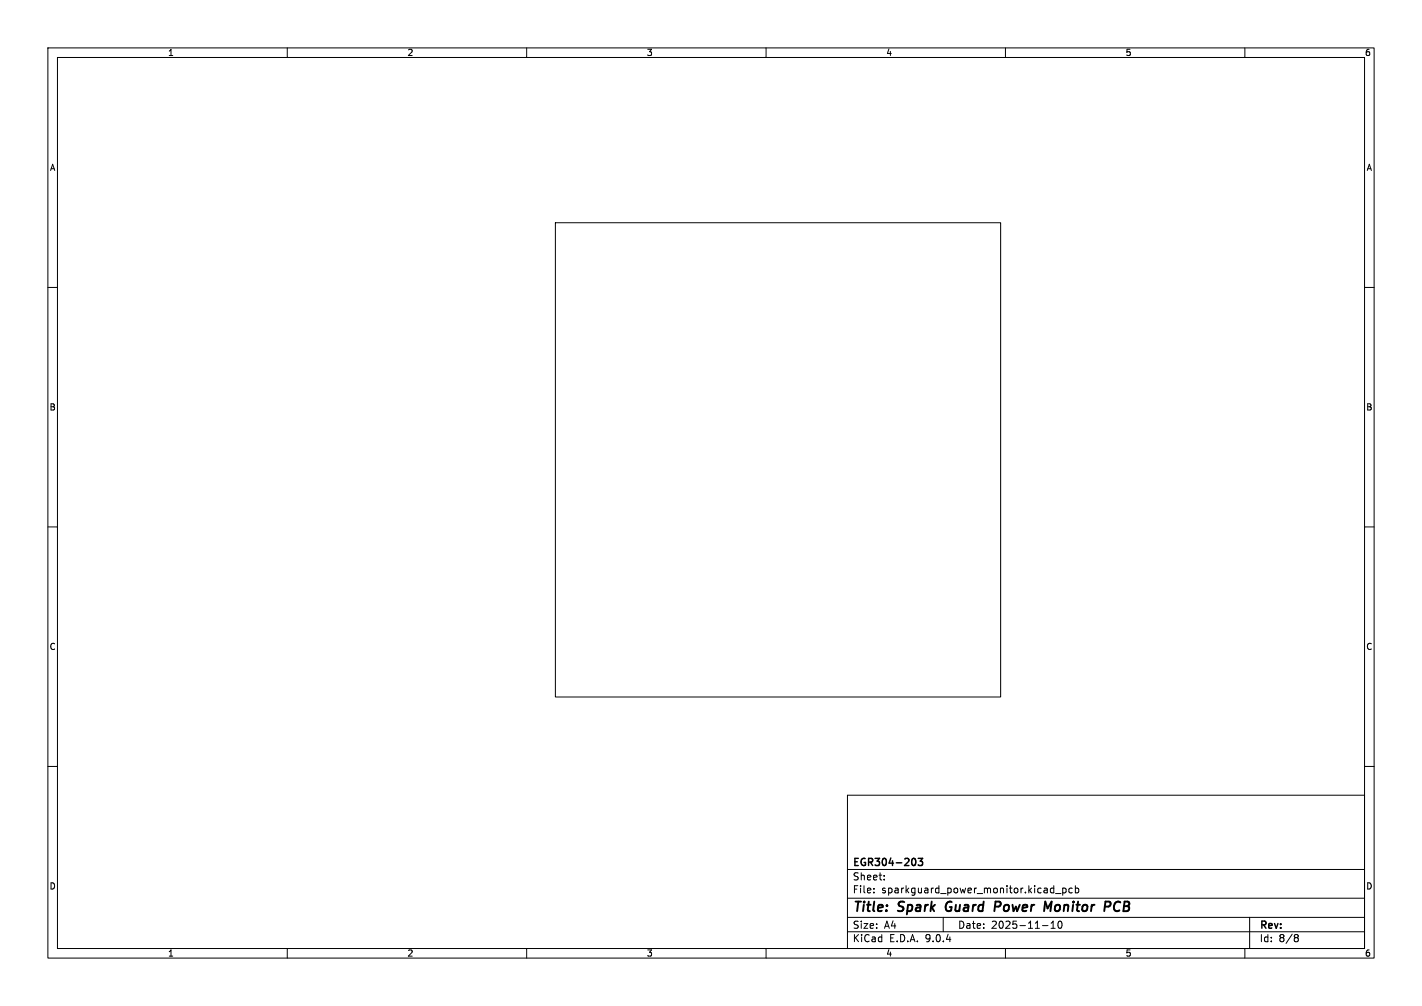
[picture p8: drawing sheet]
<svg xmlns="http://www.w3.org/2000/svg" width="297mm" height="210mm" viewBox="0 0 297 210" stroke-linecap="round" stroke-linejoin="round" font-family="sans-serif">
<defs><g id="words">
<g font-size="2.8">
<text x="178" y="190.9">Title:</text>
<text x="187.7" y="190.9">Spark</text>
<text x="198.4" y="190.9">Guard</text>
<text x="209.4" y="190.9">Power</text>
<text x="220.5" y="190.9">Monitor</text>
<text x="233.9" y="190.9">PCB</text>
</g>
<g font-size="2.1">
<text x="178" y="184">Sheet:</text>
<text x="178" y="181.2">EGR304-203</text>
<text x="178" y="186.7">File:</text>
<text x="184.1" y="186.7">sparkguard_power_monitor.kicad_pcb</text>
<text x="178" y="196.9">KiCad</text>
<text x="178" y="194.1">Size:</text>
<text x="184.7" y="194.1">A4</text>
<text x="185.7" y="196.9">E.D.A.</text>
<text x="193.3" y="196.9">9.0.4</text>
<text x="200" y="194.1">Date:</text>
<text x="207" y="194.1">2025-11-10</text>
<text x="263" y="194.3">Rev:</text>
<text x="263" y="196.9">Id:</text>
<text x="267.1" y="196.9">8/8</text>
</g>
<g font-size="1.8">
<text x="35" y="11.9">1</text>
<text x="85" y="11.9">2</text>
<text x="135" y="11.9">3</text>
<text x="185" y="11.9">4</text>
<text x="235" y="11.9">5</text>
<text x="285" y="11.9">6</text>
<text x="10.3" y="35.9">A</text>
<text x="285.4" y="35.9">A</text>
<text x="10.3" y="85.9">B</text>
<text x="285.3" y="85.9">B</text>
<text x="10.3" y="135.9">C</text>
<text x="285.3" y="135.9">C</text>
<text x="10.3" y="185.9">D</text>
<text x="285.3" y="185.9">D</text>
<text x="35" y="199.9">1</text>
<text x="85" y="199.9">2</text>
<text x="135" y="199.9">3</text>
<text x="185" y="199.9">4</text>
<text x="235" y="199.9">5</text>
<text x="285" y="199.9">6</text>
</g>
</g></defs>
<g fill="none" stroke="#000" stroke-width=".21">
<path d="M10 10h277v190h-277zM12 12h273v186h-273zM60 10v2M110 10v2M160 10v2M210 10v2M260 10v2M116 46.5h93v99h-93zM10 60h2M285 60h2M10 110h2M285 110h2"/>
<path d="M10 160h2M177 166h108v32h-108zM285 160h2M60 198v2M110 198v2M160 198v2M177 194.5h108M177 191.5h108M177 187.5h108M177 181.5h108M182.5 186.3v.1M182.5 185.5v.1"/>
<path d="M184.7 183.6v.1M184.7 182.8v.1M197 191.5v3M210 198v2M217.7 193.2h1.2M219.5 193.8h.9M219.5 192.7l.5-.4v1.5M220.5 186.5h1.1M221.2 192.4l.1-.1a.8 .8 0 0 1 .5 .7 .8 .8 0 0 1-.5 .8 1 1 0 0 1-.1-1.4zM222 185.4v1.5M222 185.5l.4-.1 .3 .3-.2 .6h-.5M224 185.5l-.5-.1-.3 .3 .2 .6h.6"/>
<path d="M224.6 185.5l.4-.1 .3 .3-.1 .6h-.6M224.6 184.9v1.5M260 198v2M261 191.5v6.5M270.6 195.1h.3l.3 .3-.3 .3M270.6 195.7h.3M270.9 195.7l.2 .2 .1 .4-.3 .3h-.3"/>
</g>
<path d="M197.8 188.5l-.3 .9 .3 .7M208.7 188.2h-.8l-.2 2M208.8 189.2l-1 .1M218.8 189.6l.8-1.4-.2 2M233.2 188.3a1.11 1.11 0 0 0 0 1.9" fill="none" stroke="#000" stroke-width=".4"/>
<path d="M190.8 179.2a.8 .8 0 0 1 .5 .7 .8 .8 0 0 1-.5 .8M191.8 179.2h.9l-.5 .6 .4 .1v.6l-.2 .2-.6-.2" fill="none" stroke="#000" stroke-width=".3"/>
<use href="#words"/>
</svg>
